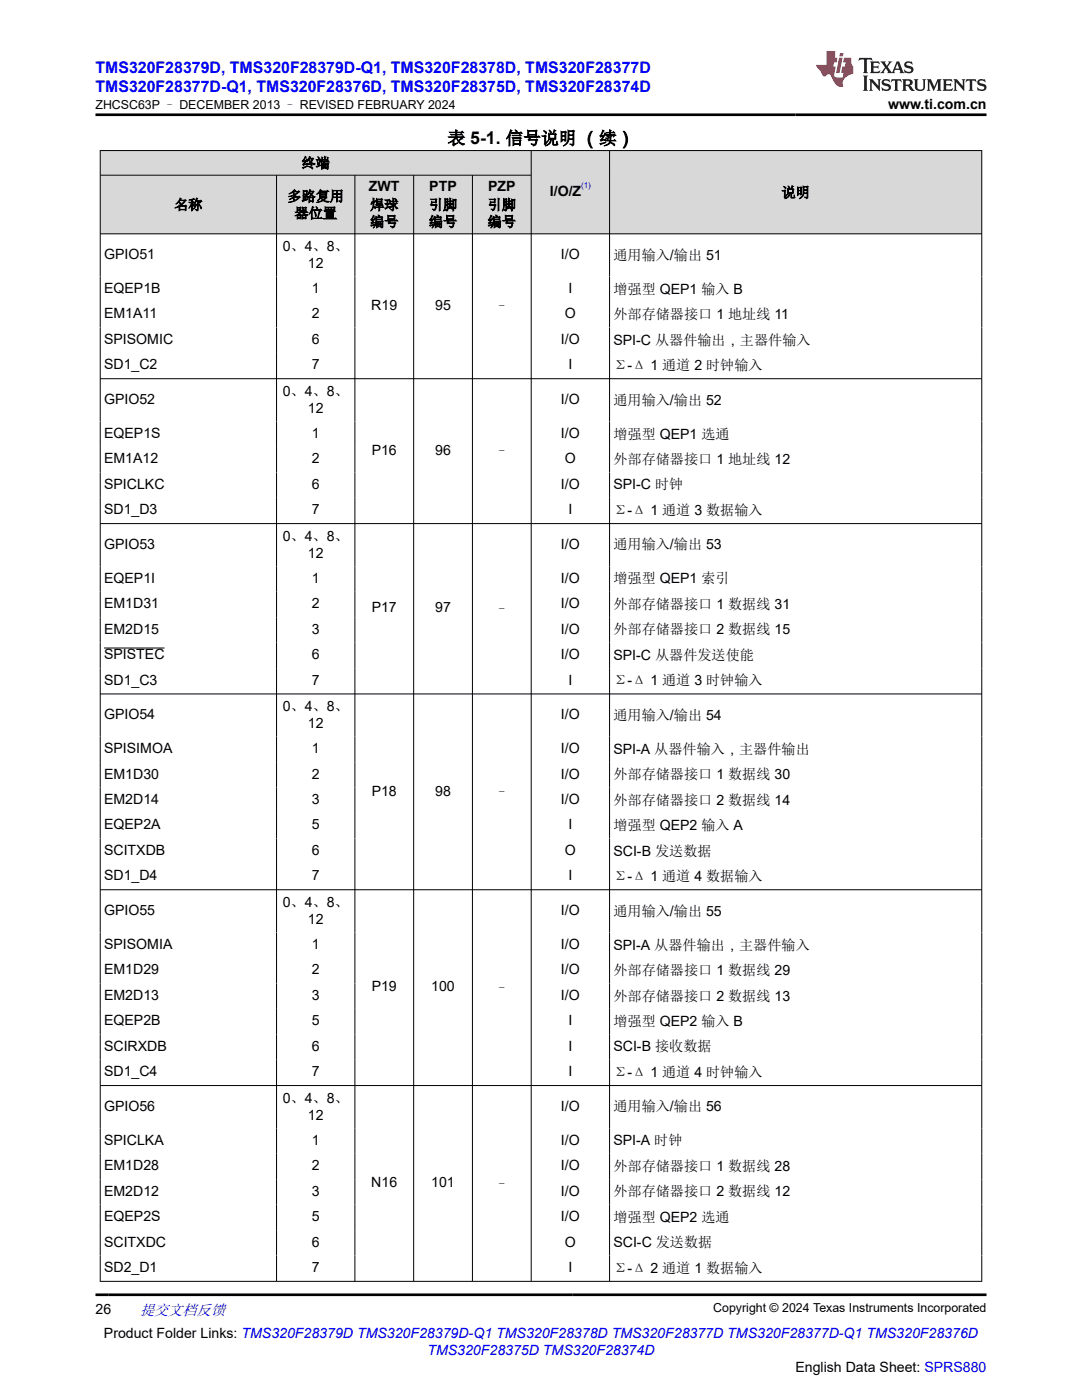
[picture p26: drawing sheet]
<svg xmlns="http://www.w3.org/2000/svg" width="216mm" height="279mm" viewBox="0 0 216 279" stroke-linecap="round" stroke-linejoin="round" font-family="sans-serif">
<defs><g id="words">
<text font-size="3.5" x="89.3" y="28.8">表 5-1. 信号说明 （续）</text>
<g font-size="3.2" fill="#00f">
<text x="19" y="14.5">TMS320F28379D, TMS320F28379D-Q1, TMS320F28378D, TMS320F28377D</text>
<text x="19" y="18.3">TMS320F28377D-Q1, TMS320F28376D, TMS320F28375D, TMS320F28374D</text>
</g>
<text font-size="3" fill="#00f" x="27.9" y="262.4">提交文档反馈</text>
<g font-size="2.8">
<text x="177.2" y="21.7">www.ti.com.cn</text>
<text x="60.2" y="33.5">终端</text>
<text x="34.8" y="41.8">名称</text>
<text x="57.4" y="40.1">多路复用</text>
<text x="73.6" y="38.2">ZWT</text>
<text x="73.9" y="41.8">焊球</text>
<text x="85.6" y="41.8">引脚</text>
<text x="85.7" y="38.2">PTP</text>
<text x="97.3" y="41.8">引脚</text>
<text x="97.4" y="38.2">PZP</text>
<text x="109.7" y="39.1">I/O/Z</text>
<text x="155.9" y="39.4">说明</text>
<text x="58.8" y="43.5">器位置</text>
<text x="73.9" y="45.2">编号</text>
<text x="85.6" y="45.2">编号</text>
<text x="97.3" y="45.2">编号</text>
<text x="20.8" y="51.7">GPIO51</text>
<text x="56.4" y="50.1">0、4、8、</text>
<text x="61.4" y="53.5">12</text>
<text x="111.9" y="51.7">I/O</text>
<text x="122.4" y="51.8">通用输入/输出 51</text>
<text x="20.8" y="58.5">EQEP1B</text>
<text x="62.2" y="58.5">1</text>
<text x="113.4" y="58.5">I</text>
<text x="122.4" y="58.6">增强型 QEP1 输入 B</text>
<text x="20.8" y="63.5">EM1A11</text>
<text x="62.2" y="63.5">2</text>
<text x="74.1" y="61.9">R19</text>
<text x="86.8" y="61.9">95</text>
<text x="98.7" y="62.1">–</text>
<text x="112.7" y="63.5">O</text>
<text x="122.4" y="63.7">外部存储器接口 1 地址线 11</text>
<text x="20.8" y="68.6">SPISOMIC</text>
<text x="62.2" y="68.6">6</text>
<text x="111.9" y="68.6">I/O</text>
<text x="122.4" y="68.8">SPI-C 从器件输出，主器件输入</text>
<text x="20.8" y="73.7">SD1_C2</text>
<text x="62.2" y="73.7">7</text>
<text x="113.4" y="73.7">I</text>
<text x="122.4" y="73.9">Σ-Δ 1 通道 2 时钟输入</text>
<text x="20.8" y="80.6">GPIO52</text>
<text x="56.4" y="79.1">0、4、8、</text>
<text x="61.4" y="82.4">12</text>
<text x="111.9" y="80.6">I/O</text>
<text x="122.4" y="80.7">通用输入/输出 52</text>
<text x="20.8" y="87.4">EQEP1S</text>
<text x="62.2" y="87.4">1</text>
<text x="111.9" y="87.4">I/O</text>
<text x="122.4" y="87.5">增强型 QEP1 选通</text>
<text x="20.8" y="92.5">EM1A12</text>
<text x="62.2" y="92.5">2</text>
<text x="74.2" y="90.8">P16</text>
<text x="86.8" y="90.8">96</text>
<text x="98.7" y="91.1">–</text>
<text x="112.7" y="92.5">O</text>
<text x="122.4" y="92.6">外部存储器接口 1 地址线 12</text>
<text x="20.8" y="97.5">SPICLKC</text>
<text x="62.2" y="97.5">6</text>
<text x="111.9" y="97.5">I/O</text>
<text x="122.4" y="97.7">SPI-C 时钟</text>
<text x="20.8" y="102.6">SD1_D3</text>
<text x="56.4" y="108">0、4、8、</text>
<text x="62.2" y="102.6">7</text>
<text x="113.4" y="102.6">I</text>
<text x="122.4" y="102.8">Σ-Δ 1 通道 3 数据输入</text>
<text x="20.8" y="109.5">GPIO53</text>
<text x="61.4" y="111.4">12</text>
<text x="111.9" y="109.5">I/O</text>
<text x="122.4" y="109.7">通用输入/输出 53</text>
<text x="20.8" y="116.3">EQEP1I</text>
<text x="62.2" y="116.3">1</text>
<text x="111.9" y="116.3">I/O</text>
<text x="122.4" y="116.4">增强型 QEP1 索引</text>
<text x="20.8" y="121.4">EM1D31</text>
<text x="62.2" y="121.4">2</text>
<text x="74.2" y="122.2">P17</text>
<text x="86.8" y="122.2">97</text>
<text x="98.7" y="122.5">–</text>
<text x="111.9" y="121.4">I/O</text>
<text x="122.4" y="121.5">外部存储器接口 1 数据线 31</text>
<text x="20.8" y="126.5">EM2D15</text>
<text x="20.8" y="131.5">SPISTEC</text>
<text x="62.2" y="126.5">3</text>
<text x="62.2" y="131.5">6</text>
<text x="111.9" y="126.5">I/O</text>
<text x="111.9" y="131.5">I/O</text>
<text x="122.4" y="126.6">外部存储器接口 2 数据线 15</text>
<text x="122.4" y="131.7">SPI-C 从器件发送使能</text>
<text x="20.8" y="136.6">SD1_C3</text>
<text x="62.2" y="136.6">7</text>
<text x="113.4" y="136.6">I</text>
<text x="122.4" y="136.8">Σ-Δ 1 通道 3 时钟输入</text>
<text x="20.8" y="143.5">GPIO54</text>
<text x="56.4" y="142">0、4、8、</text>
<text x="111.9" y="143.5">I/O</text>
<text x="122.4" y="143.7">通用输入/输出 54</text>
<text x="61.4" y="145.4">12</text>
<text x="20.8" y="150.3">SPISIMOA</text>
<text x="20.8" y="155.4">EM1D30</text>
<text x="62.2" y="150.3">1</text>
<text x="62.2" y="155.4">2</text>
<text x="111.9" y="150.3">I/O</text>
<text x="111.9" y="155.4">I/O</text>
<text x="122.4" y="150.4">SPI-A 从器件输入，主器件输出</text>
<text x="122.4" y="155.5">外部存储器接口 1 数据线 30</text>
<text x="20.8" y="160.5">EM2D14</text>
<text x="62.2" y="160.5">3</text>
<text x="74.2" y="158.8">P18</text>
<text x="86.8" y="158.8">98</text>
<text x="98.7" y="159">–</text>
<text x="111.9" y="160.5">I/O</text>
<text x="122.4" y="160.6">外部存储器接口 2 数据线 14</text>
<text x="20.8" y="165.5">EQEP2A</text>
<text x="62.2" y="165.5">5</text>
<text x="113.4" y="165.5">I</text>
<text x="122.4" y="165.7">增强型 QEP2 输入 A</text>
<text x="20.8" y="170.6">SCITXDB</text>
<text x="62.2" y="170.6">6</text>
<text x="112.7" y="170.6">O</text>
<text x="122.4" y="170.8">SCI-B 发送数据</text>
<text x="20.8" y="175.7">SD1_D4</text>
<text x="62.2" y="175.7">7</text>
<text x="113.4" y="175.7">I</text>
<text x="122.4" y="175.8">Σ-Δ 1 通道 4 数据输入</text>
<text x="20.8" y="182.6">GPIO55</text>
<text x="56.4" y="181">0、4、8、</text>
<text x="61.4" y="184.4">12</text>
<text x="111.9" y="182.6">I/O</text>
<text x="122.4" y="182.7">通用输入/输出 55</text>
<text x="20.8" y="189.4">SPISOMIA</text>
<text x="62.2" y="189.4">1</text>
<text x="111.9" y="189.4">I/O</text>
<text x="122.4" y="189.5">SPI-A 从器件输出，主器件输入</text>
<text x="20.8" y="194.4">EM1D29</text>
<text x="62.2" y="194.4">2</text>
<text x="74.2" y="197.8">P19</text>
<text x="86" y="197.8">100</text>
<text x="111.9" y="194.4">I/O</text>
<text x="122.4" y="194.6">外部存储器接口 1 数据线 29</text>
<text x="20.8" y="199.5">EM2D13</text>
<text x="62.2" y="199.5">3</text>
<text x="98.7" y="198.1">–</text>
<text x="111.9" y="199.5">I/O</text>
<text x="122.4" y="199.7">外部存储器接口 2 数据线 13</text>
<text x="20.8" y="204.6">EQEP2B</text>
<text x="20.8" y="209.7">SCIRXDB</text>
<text x="62.2" y="204.6">5</text>
<text x="62.2" y="209.7">6</text>
<text x="113.4" y="204.6">I</text>
<text x="113.4" y="209.7">I</text>
<text x="122.4" y="204.8">增强型 QEP2 输入 B</text>
<text x="122.4" y="209.8">SCI-B 接收数据</text>
<text x="20.8" y="214.8">SD1_C4</text>
<text x="62.2" y="214.8">7</text>
<text x="113.4" y="214.8">I</text>
<text x="122.4" y="214.9">Σ-Δ 1 通道 4 时钟输入</text>
<text x="20.8" y="221.7">GPIO56</text>
<text x="56.4" y="220.1">0、4、8、</text>
<text x="111.9" y="221.7">I/O</text>
<text x="122.4" y="221.8">通用输入/输出 56</text>
<text x="61.4" y="223.5">12</text>
<text x="20.8" y="228.4">SPICLKA</text>
<text x="20.8" y="233.5">EM1D28</text>
<text x="62.2" y="228.4">1</text>
<text x="62.2" y="233.5">2</text>
<text x="111.9" y="228.4">I/O</text>
<text x="111.9" y="233.5">I/O</text>
<text x="122.4" y="228.6">SPI-A 时钟</text>
<text x="122.4" y="233.7">外部存储器接口 1 数据线 28</text>
<text x="20.8" y="238.6">EM2D12</text>
<text x="62.2" y="238.6">3</text>
<text x="74.1" y="236.9">N16</text>
<text x="86" y="236.9">101</text>
<text x="98.7" y="237.2">–</text>
<text x="111.9" y="238.6">I/O</text>
<text x="122.4" y="238.7">外部存储器接口 2 数据线 12</text>
<text x="20.8" y="243.7">EQEP2S</text>
<text x="62.2" y="243.7">5</text>
<text x="111.9" y="243.7">I/O</text>
<text x="122.4" y="243.8">增强型 QEP2 选通</text>
<text x="20.8" y="248.8">SCITXDC</text>
<text x="62.2" y="248.8">6</text>
<text x="112.7" y="248.8">O</text>
<text x="122.4" y="248.9">SCI-C 发送数据</text>
<text x="20.8" y="253.9">SD2_D1</text>
<text x="62.2" y="253.9">7</text>
<text x="113.4" y="253.9">I</text>
<text x="122.4" y="254">Σ-Δ 2 通道 1 数据输入</text>
<text x="19" y="262.1">26</text>
<text x="20.7" y="266.9">Product Folder Links: TMS320F28379D TMS320F28379D-Q1 TMS320F28378D TMS320F28377D TMS320F28377D-Q1 TMS320F28376D</text>
<text x="158.7" y="273.7">English Data Sheet: SPRS880</text>
</g>
<text font-size="2.8" fill="#00f" x="85.3" y="270.3">TMS320F28375D TMS320F28374D</text>
<g font-size="2.5">
<text x="19" y="21.8">ZHCSC63P – DECEMBER 2013 – REVISED FEBRUARY 2024</text>
<text x="142.3" y="261.8">Copyright © 2024 Texas Instruments Incorporated</text>
</g>
<text font-size="1.6" fill="#00f" x="116" y="37.4">(1)</text>
</g></defs>
<g fill="#d8d8d8">
<path d="M20 30h175.9v5h-175.9z" fill-rule="evenodd"/>
<path d="M20.1 30.1h85.8v4.8h-85.8z" fill-rule="evenodd"/>
<path d="M106.1 30.1h15.5v16.5h-15.5z" fill-rule="evenodd"/>
<path d="M121.7 30.1h74.1v16.5h-74.1z" fill-rule="evenodd"/>
<path d="M20.1 35h35v11.6h-35z" fill-rule="evenodd"/>
<path d="M55.2 35h15.6v11.6h-15.6z" fill-rule="evenodd"/>
<path d="M70.9 35h11.6v11.6h-11.6z" fill-rule="evenodd"/>
<path d="M82.6 35h11.6v11.6h-11.6z" fill-rule="evenodd"/>
<path d="M94.3 35h11.6v11.6h-11.6z" fill-rule="evenodd"/>
</g>
<g fill="none" stroke="#000" stroke-width=".2">
<path d="M19.9 30h176.1M19.9 35h86.2M20 30v225.8M55.2 35v220.8M70.8 35v220.8M82.5 35v220.8M94.3 35v220.8M106 30v225.8M121.6 30v225.8M195.9 30v225.8M196 46.7h-176.1M19.9 75.6h176.1"/>
<path d="M19.9 104.5h176.1M19.9 138.5h176.1M20.8 129.3h12M19.9 177.6h176.1M19.9 216.6h176.1M19.9 255.7h176.1"/>
</g>
<path d="M171.5 11.6l-.2 .5 .5-.2h.6v.1v2.2l-.2 .4h1l-.2-.4v-2.2v-.1h.5l.5 .2-.1-.5zM173.6 12.3l.2 .4v1.5l-.2 .4h1.9l.1-.6a1.08 1.08 0 0 1-1.3 .2v-.7h.6l.4 .2v-.7l-.4 .2h-.6v-.5l.2-.2a1 1 0 0 1 1 .3l-.1-.5zM175.7 12.3l.9 1.1-1 1.2h.9l-.2-.2 .5-.8 .4 .8-.2 .2h1.6l-.2-.2 .2-.5h.9l.1 .5-.1 .2h.9l-.2-.3-.8-2h-.5l-.9 2.2-.9-1.1 .9-1.1h-.8l.2 .2-.4 .6-.4-.6 .2-.2zM179 12.7l.4 1h-.7zM180.7 12.4a.65 .65 0 0 0-.2 .7 .65 .65 0 0 0 .6 .5l.6 .1 .1 .3a.79 .79 0 0 1-.7 .4 .79 .79 0 0 1-.7-.5l.1 .7 .2-.1a.93 .93 0 0 0 1.1 .1 .93 .93 0 0 0 .4-1 1.46 1.46 0 0 0-1.2-.6l-.1-.3a1.09 1.09 0 0 1 1.2 .2l-.2-.6-.1 .1-.5-.2zM172.2 15.1l.2 .4v2.2l-.2 .4h1l-.2-.4v-2.2l.2-.4zM173.4 15.8l.2 .4v1.5l-.2 .4h.8l-.3-.4 .1-1.3 1.6 1.8v-2l.2-.4h-.7l.1 .2 .1 1.1-1.2-1.3zM176.2 15.9a.65 .65 0 0 0-.2 .8 .65 .65 0 0 0 .6 .4l.6 .2 .1 .2a.79 .79 0 0 1-.7 .4 .79 .79 0 0 1-.7-.5l.1 .7 .2-.1a.93 .93 0 0 0 1.1 .1 .93 .93 0 0 0 .4-.9 1.46 1.46 0 0 0-1.2-.6l-.1-.4a1.09 1.09 0 0 1 1.2 .2l-.1-.6-.2 .1-.5-.1zM177.9 15.8l-.1 .6a.63 .63 0 0 1 .8-.3v1.6l-.3 .4h1l-.2-.4v-1.6a.66 .66 0 0 1 .8 .3l-.1-.6zM180 15.8l.2 .4v1.5l-.2 .4h1l-.2-.2-.1-.7h.5l.1 .2a.79 .79 0 0 0 1.2 .6l-1-.9a.61 .61 0 0 0 .6-.6 .61 .61 0 0 0-.5-.7zM180.8 16.1h.1a.47 .47 0 0 1 .5 .1 .47 .47 0 0 1 .1 .5l-.1 .1-.7 .1zM182.3 15.8l.2 .2a2.27 2.27 0 0 0 .4 2 1.04 1.04 0 0 0 1.7-.7v-1.3l.2-.2h-.8l.2 .4v1.1a.6 .6 0 0 1-.6 .6 .6 .6 0 0 1-.6-.6v-1.1l.3-.4zM184.9 15.8l.2 .4v1.5l-.2 .4h.8l-.3-.4v-1.4l.9 1.9 .9-1.9v1.4l-.3 .4h1l-.2-.4v-1.5l.2-.4h-.8l-.7 1.5-.6-1.5zM188.1 15.8l.2 .4v1.5l-.2 .4h1.9l.1-.6a1.09 1.09 0 0 1-1.3 .2v-.7h.6l.4 .2v-.6l-.4 .2h-.6v-.6l.2-.1a1.01 1.01 0 0 1 1 .3l-.1-.6zM190.2 15.8l.3 .4v1.5l-.3 .4h.8l-.2-.4v-1.3l1.6 1.8v-2l.2-.4h-.7l.2 .2v1.1l-1.2-1.3zM192.8 15.8l-.1 .6a.63 .63 0 0 1 .8-.3v1.6l-.3 .4h1l-.2-.4v-1.6a.66 .66 0 0 1 .8 .3l-.1-.6zM195.2 15.9a.65 .65 0 0 0-.2 .8 .65 .65 0 0 0 .6 .4l.6 .2 .2 .2a.79 .79 0 0 1-.7 .4 .79 .79 0 0 1-.7-.5l.1 .7 .2-.1a.93 .93 0 0 0 1 .1 .93 .93 0 0 0 .5-.9 1.46 1.46 0 0 0-1.3-.6v-.4a1.09 1.09 0 0 1 1.2 .2l-.2-.6-.2 .1-.5-.1z" fill="#231f20"/>
<path d="M164.9 10.2v2.8h-2l.1 .3 .8 1a.95 .95 0 0 0 1 .9 .59 .59 0 0 1 .5-.4 .59 .59 0 0 1 .5 .4l.4 .7a1.59 1.59 0 0 0 2.1 1.4 1.61 1.61 0 0 1 1-2.3l1-.3-.1-1.5a1.59 1.59 0 0 1-.3-1.7h-1.5l-.2 .9h.6l-.2 .9h-.5l-.2 1v.2l.4 .1-.1 .9h-.7a.73 .73 0 0 1-1-.7l.3-1.5h-.5l.1-.9h.5l.2-.9h-.5v-1.3zM167.4 11.5l-.6 3.1h.7l.6-3.1zM167.6 10.6l-.1 .6h.7l.1-.6z" fill="#ed1c24"/>
<path d="M19 22.9h177.8M19 258.4h177.8" fill="none" stroke="#000" stroke-width=".53"/>
<use href="#words"/>
</svg>
